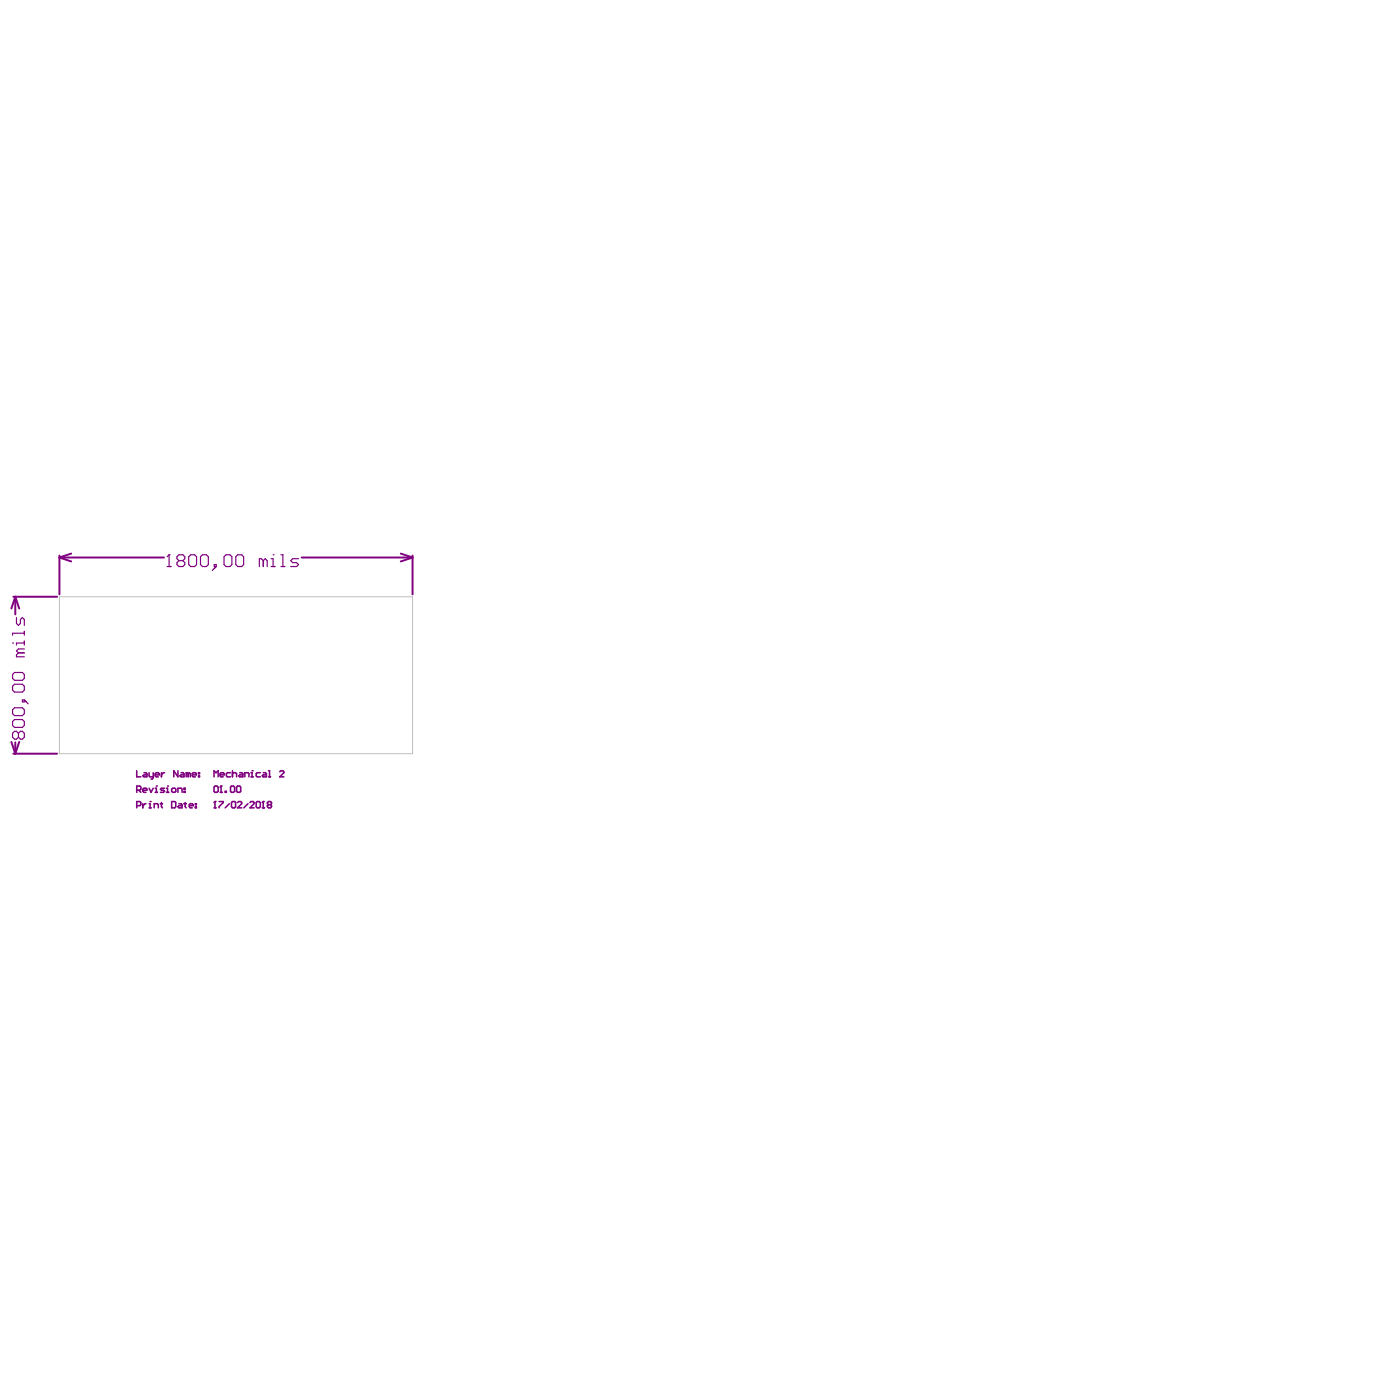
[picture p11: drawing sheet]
<svg xmlns="http://www.w3.org/2000/svg" width="96mm" height="96mm" viewBox="0 0 96 96" stroke-linecap="round" stroke-linejoin="round" font-family="sans-serif">
<path d="M4.1 40.9h24.2v10.8h-24.2z" fill="none" stroke="#c0c0c0" stroke-width=".07"/>
<g fill="none" stroke="#800080" stroke-width=".13">
<path d="M4.1 38.1v2.6M4.1 38.2l.8 .3M4.1 38.2h7.1M4.9 37.9l-.8 .3M20.7 38.2h7.6M27.5 37.9l.8 .3M28.3 38.1v2.6M28.3 38.2l-.8 .3M.8 50.9l.2 .8M.9 51.7h3M.9 40.9h3M1 40.9v1.2"/>
<path d="M1 50.9v.8M1 40.9l.3 .8M1 40.9l-.2 .8M1.3 50.9l-.3 .8"/>
</g>
<g fill="none" stroke="#800080" stroke-width=".08">
<path d="M11.5 38.8h.2M11.6 38h.1M11.6 38v.8M11.6 38l-.1 .2M12.3 38.4l-.2 .2v.1l.2 .1h.2l.2-.1v-.1l-.2-.2M12.3 38.4l-.2-.1v-.1l.2-.2h.2l.2 .2v.1l-.2 .1M12.3 38.4h.2M12.9 38.2l.2-.2h.2l.2 .2v.5l-.2 .1h-.2l-.2-.1zM13.7 38.2l.2-.2h.2l.2 .2v.5l-.2 .1h-.2l-.2-.1zM14.7 38.7h.1v.1h-.1zM14.8 38.8l-.3 .3M15.4 38.2l.1-.2h.3l.1 .2v.5l-.1 .1h-.3l-.1-.1z"/>
<path d="M16.2 38.2l.1-.2h.3l.1 .2v.5l-.1 .1h-.3l-.1-.1zM18 38.4l-.1-.1h-.1v.5M18 38.4v.4M18 38.4l.2-.1 .1 .1v.4M18.6 38.8h.3M18.6 38.3h.1v.5M18.7 38h.1M19.3 38.8h.2M19.3 38h.1v.8M20.5 38.3h-.4l-.2 .1 .2 .2h.2l.2 .1-.2 .1h-.4M.9 44.1h.1M.9 47l.1-.1h.5l.2 .1v.3l-.2 .1h-.5l-.1-.1z"/>
<path d="M1 46.1h.5l.2 .1v.3l-.2 .1h-.5l-.1-.1v-.3zM1 48.5h.5l.2 .1v.3l-.2 .1h-.5l-.1-.1v-.3zM1 49.3h.5l.2 .2v.2l-.2 .2h-.5l-.1-.2v-.2zM1.1 42.3v.4l.2 .2 .1-.2v-.2l.1-.2 .2 .2v.4M1.3 50.3l-.2-.2h-.1l-.1 .2v.2l.1 .2h.1l.2-.2M1.3 50.3l.1-.2h.1l.2 .2v.2l-.2 .2h-.1l-.1-.2M1.3 50.3v.2M1.3 44.7l-.2 .2v.1h.6M1.3 44.7h.4M1.5 48h.2v.1h-.2zM1.7 43.4h-.8v.1M1.7 43.3v.2"/>
<path d="M1.7 43.9v.3M1.7 48l.2 .2M1.7 44.1h-.6v.1M1.7 44.5h-.4l-.2 .1 .2 .1"/>
</g>
<g fill="none" stroke="#800080" stroke-width=".11">
<path d="M9.4 52.8v.4h.3M9.4 54.2l.3-.1-.1-.2h-.2v.4M9.4 55.2h.2l.1-.2-.3-.1v.5M9.5 54.2l.2 .1M9.8 54.2h.3l-.1-.2-.2 .1v.1l.2 .1M9.8 55.1v.3M9.9 53h.2v.2h-.2h-.1l.1-.1h.2M10 55.1l-.2 .1M10.2 55.1h.1v.3M10.2 55.4h.2M10.2 53v.2h.3M10.2 54l.2 .3 .1-.3"/>
<path d="M10.3 54.9h.1M10.5 53v.3l-.1 .1M10.6 55.4v-.3l.3 .1v.2M10.6 54.3h.2M10.6 54h.1v.3M10.6 53.1h.3v-.1h-.3v.2h.3M10.7 53.9h.1M11 55.1h.1M11.1 53v.2M11.1 55v.4M11.3 54l-.3 .1 .3 .1-.3 .1M11.3 53l-.2 .1"/>
<path d="M11.4 54.3h.2M11.4 54h.1v.3M11.5 53.9h.1M11.8 54.9l.2 .1v.4h-.2zM11.8 54.1l.2-.1v.2l-.2 .1zM12.2 54.3v-.3l.3 .1v.2M12.2 52.8v.4l-.3-.4v.4M12.3 55.1l.2 .1v.2h-.2l-.1-.1 .1-.1h.2M12.4 53h.2v.2h-.2h-.1l.1-.1h.2M12.6 55.1h.2M12.6 54l.1 .1zM12.6 54.2l.1 .1z"/>
<path d="M12.7 55l.1 .4M12.9 53h-.1v.2M12.9 53v.2M12.9 53h.1v.2M13 55.2h.2v-.1l-.2 .1v.2h.2M13.2 53.1h.3l-.1-.1h-.2v.2h.2M13.4 55.1l.1 .1zM13.4 55.3l.1 .1zM13.6 53.2h.1zM13.6 53h.1zM14.7 55.4h.1M14.7 53.2v-.4l.1 .2 .2-.2v.4"/>
<path d="M14.7 54.9h.1M14.7 53.9l.3 .1v.2l-.1 .1-.2-.1zM14.7 54.9v.5M14.7 54.9v.1M15 54.9h.3l-.3 .5M15.1 54.3h.1M15.1 53.1h.3l-.1-.1h-.2v.2h.2M15.2 53.9h.1M15.2 53.9v.4M15.2 53.9l-.1 .1M15.4 54.2l.1 .1zM15.7 55.1l-.3 .3"/>
<path d="M15.8 53h-.3l.1 .2h.2M15.9 53.9l.2 .1v.2l-.1 .1-.2-.1zM15.9 54.9l.2 .1v.4l-.2-.1zM15.9 53h.2l.1 .2M15.9 52.8v.4M16.3 55l.1-.1 .2 .1-.3 .4h.3M16.3 53.9l.2 .1-.1 .3-.2-.1zM16.4 53h.2v.2h-.2v-.1h.2M16.8 53.2v-.2h.3v.2M17 55.1l-.3 .3M17.1 55l.1-.1 .2 .1-.3 .4h.3M17.2 53.2h.1"/>
<path d="M17.2 53h.1v.2M17.3 52.8h.1M17.6 54.9l.2 .1v.3v.1l-.2-.1zM17.8 53h-.2v.2h.2M18 55.4h.1M18 54.9h.1M18 53h.3v.2h-.3v-.1h.3M18 54.9v.5M18 54.9v.1M18.4 55.2l-.1-.1 .1-.2 .2 .1-.1 .2M18.4 55.2h-.1l.1 .2 .2-.1-.1-.1M18.4 55.2h.1"/>
<path d="M18.4 53.2h.1M18.4 52.8h.1v.4M19.2 52.9l.1-.1 .2 .1-.3 .3h.3"/>
</g>
</svg>
